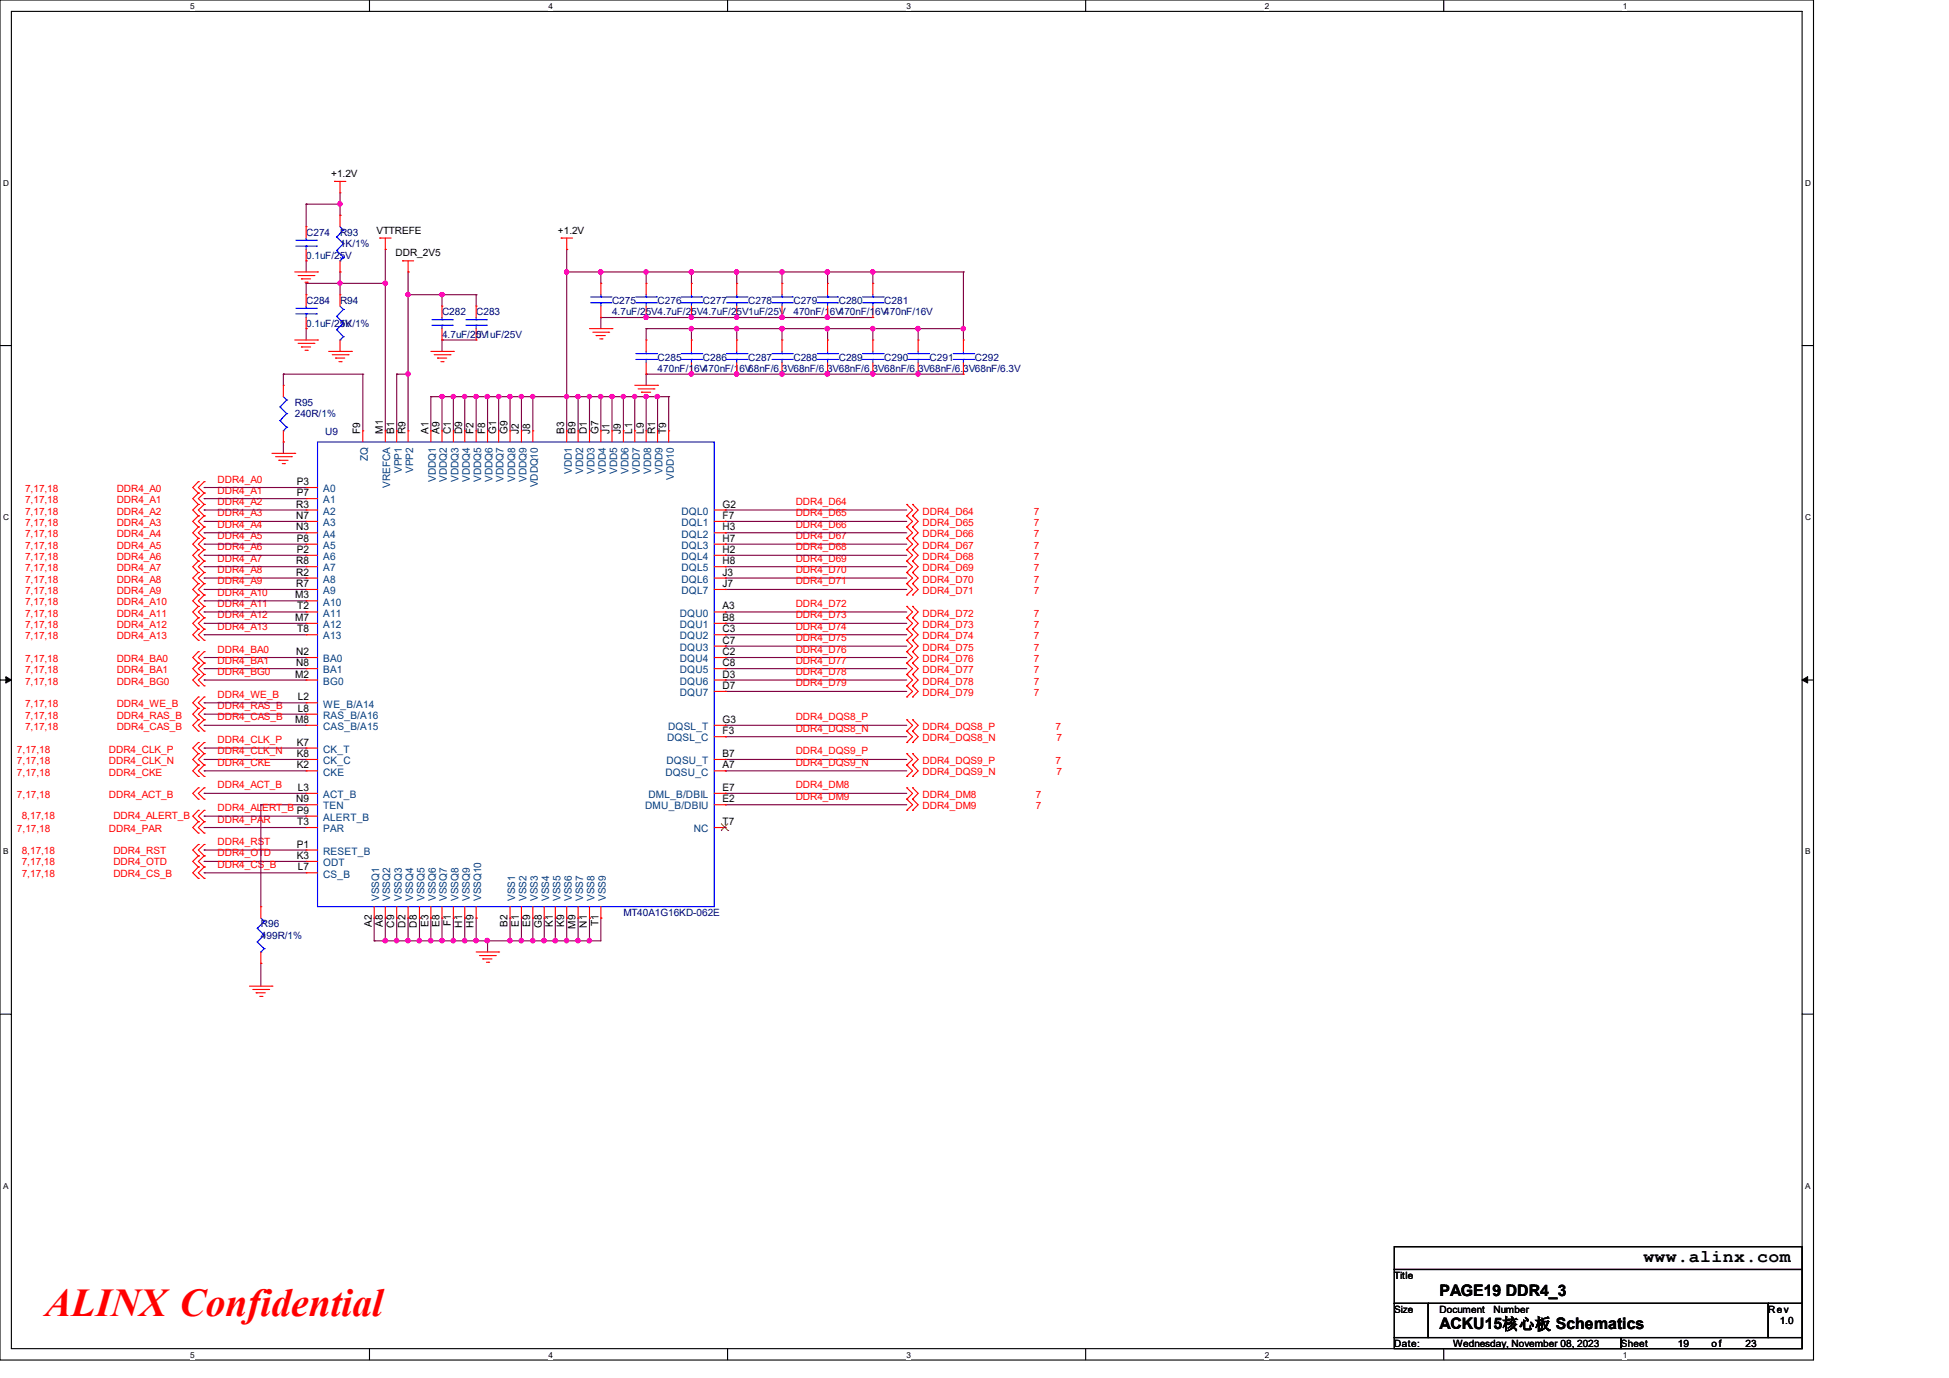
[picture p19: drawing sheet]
<svg xmlns="http://www.w3.org/2000/svg" width="297mm" height="210mm" viewBox="0 0 297 210" stroke-linecap="round" stroke-linejoin="round" font-family="sans-serif">
<defs><g id="words">
<text font-size="6" fill="#f00" x="6.9" y="200.6">ALINX Confidential</text>
<text font-size="2.8" x="250.4" y="192.3">www.alinx.com</text>
<g font-size="2.4">
<text x="219.4" y="197.4">PAGE19 DDR4_3</text>
<text x="219.4" y="202.6">ACKU15核心板 Schematics</text>
</g>
<g font-size="1.6">
<text x="54.9" y="66.1" transform="rotate(-90 54.9 66.1)">F9</text>
<text x="58.3" y="66.1" transform="rotate(-90 58.3 66.1)">M1</text>
<text x="60.1" y="66.1" transform="rotate(-90 60.1 66.1)">B1</text>
<text x="61.8" y="66.1" transform="rotate(-90 61.8 66.1)">R9</text>
<text x="65.3" y="66.1" transform="rotate(-90 65.3 66.1)">A1</text>
<text x="67" y="66.1" transform="rotate(-90 67 66.1)">A9</text>
<text x="68.7" y="66.1" transform="rotate(-90 68.7 66.1)">C1</text>
<text x="70.4" y="66.1" transform="rotate(-90 70.4 66.1)">D9</text>
<text x="72.2" y="66.1" transform="rotate(-90 72.2 66.1)">F2</text>
<text x="73.9" y="66.1" transform="rotate(-90 73.9 66.1)">F8</text>
<text x="75.6" y="66.1" transform="rotate(-90 75.6 66.1)">G1</text>
<text x="77.3" y="66.1" transform="rotate(-90 77.3 66.1)">G9</text>
<text x="79.1" y="66.1" transform="rotate(-90 79.1 66.1)">J2</text>
<text x="80.8" y="66.1" transform="rotate(-90 80.8 66.1)">J8</text>
<text x="86" y="66.1" transform="rotate(-90 86 66.1)">B3</text>
<text x="87.7" y="66.1" transform="rotate(-90 87.7 66.1)">B9</text>
<text x="89.5" y="66.1" transform="rotate(-90 89.5 66.1)">D1</text>
<text x="91.2" y="66.1" transform="rotate(-90 91.2 66.1)">G7</text>
<text x="92.9" y="66.1" transform="rotate(-90 92.9 66.1)">J1</text>
<text x="94.6" y="66.1" transform="rotate(-90 94.6 66.1)">J9</text>
<text x="96.4" y="66.1" transform="rotate(-90 96.4 66.1)">L1</text>
<text x="98.1" y="66.1" transform="rotate(-90 98.1 66.1)">L9</text>
<text x="99.8" y="66.1" transform="rotate(-90 99.8 66.1)">R1</text>
<text x="101.5" y="66.1" transform="rotate(-90 101.5 66.1)">T9</text>
<text x="45.1" y="77.3">R3</text>
<text x="45.2" y="73.9">P3</text>
<text x="45.2" y="75.6">P7</text>
<text x="110.1" y="77.3">G2</text>
<text x="45.1" y="79.1">N7</text>
<text x="45.1" y="80.8">N3</text>
<text x="45.2" y="82.6">P8</text>
<text x="110.1" y="79.1">F7</text>
<text x="110.1" y="80.8">H3</text>
<text x="110.1" y="82.6">H7</text>
<text x="45.1" y="86">R8</text>
<text x="45.1" y="87.7">R2</text>
<text x="45.1" y="89.5">R7</text>
<text x="45.2" y="84.2">P2</text>
<text x="110.1" y="84.2">H2</text>
<text x="110.1" y="86">H8</text>
<text x="110.1" y="87.7">J3</text>
<text x="110.1" y="89.5">J7</text>
<text x="45" y="91.2">M3</text>
<text x="45" y="94.6">M7</text>
<text x="45.3" y="92.9">T2</text>
<text x="110.1" y="92.9">A3</text>
<text x="110.1" y="94.6">B8</text>
<text x="45.1" y="99.8">N2</text>
<text x="45.1" y="101.5">N8</text>
<text x="45.3" y="96.4">T8</text>
<text x="110.1" y="96.4">C3</text>
<text x="110.1" y="98.1">C7</text>
<text x="110.1" y="99.8">C2</text>
<text x="110.1" y="101.5">C8</text>
<text x="45" y="103.3">M2</text>
<text x="45.4" y="106.7">L2</text>
<text x="110.1" y="103.3">D3</text>
<text x="110.1" y="105">D7</text>
<text x="45" y="110.2">M8</text>
<text x="45.2" y="113.6">K7</text>
<text x="45.4" y="108.5">L8</text>
<text x="110.1" y="110.2">G3</text>
<text x="110.1" y="111.9">F3</text>
<text x="45.2" y="115.4">K8</text>
<text x="45.2" y="117.1">K2</text>
<text x="110.1" y="115.4">B7</text>
<text x="110.1" y="117.1">A7</text>
<text x="45.1" y="122.3">N9</text>
<text x="45.3" y="125.7">T3</text>
<text x="45.4" y="120.5">L3</text>
<text x="110.1" y="120.5">E7</text>
<text x="110.1" y="122.3">E2</text>
<text x="110.1" y="125.7">T7</text>
<text x="45.2" y="129.2">P1</text>
<text x="45.2" y="130.9">K3</text>
<text x="45.4" y="132.6">L7</text>
<text x="56.6" y="141.3" transform="rotate(-90 56.6 141.3)">A2</text>
<text x="58.3" y="141.3" transform="rotate(-90 58.3 141.3)">A8</text>
<text x="60.1" y="141.3" transform="rotate(-90 60.1 141.3)">C9</text>
<text x="61.8" y="141.3" transform="rotate(-90 61.8 141.3)">D2</text>
<text x="63.5" y="141.3" transform="rotate(-90 63.5 141.3)">D8</text>
<text x="65.3" y="141.3" transform="rotate(-90 65.3 141.3)">E3</text>
<text x="67" y="141.3" transform="rotate(-90 67 141.3)">E8</text>
<text x="68.7" y="141.2" transform="rotate(-90 68.7 141.2)">F1</text>
<text x="70.4" y="141.3" transform="rotate(-90 70.4 141.3)">H1</text>
<text x="72.2" y="141.3" transform="rotate(-90 72.2 141.3)">H9</text>
<text x="77.3" y="141.3" transform="rotate(-90 77.3 141.3)">B2</text>
<text x="79.1" y="141.3" transform="rotate(-90 79.1 141.3)">E1</text>
<text x="80.8" y="141.3" transform="rotate(-90 80.8 141.3)">E9</text>
<text x="82.6" y="141.4" transform="rotate(-90 82.6 141.4)">G8</text>
<text x="84.2" y="141.3" transform="rotate(-90 84.2 141.3)">K1</text>
<text x="86" y="141.3" transform="rotate(-90 86 141.3)">K9</text>
<text x="87.7" y="141.5" transform="rotate(-90 87.7 141.5)">M9</text>
<text x="89.5" y="141.3" transform="rotate(-90 89.5 141.3)">N1</text>
<text x="91.2" y="141.2" transform="rotate(-90 91.2 141.2)">T1</text>
</g>
<g font-size="1.6" fill="#004080">
<text x="56" y="70.3" transform="rotate(-90 56 70.3)">ZQ</text>
<text x="49.2" y="75">A0</text>
<text x="49.2" y="76.7">A1</text>
<text x="59.5" y="74.4" transform="rotate(-90 59.5 74.4)">VREFCA</text>
<text x="61.2" y="72.1" transform="rotate(-90 61.2 72.1)">VPP1</text>
<text x="62.9" y="72.1" transform="rotate(-90 62.9 72.1)">VPP2</text>
<text x="66.4" y="73.4" transform="rotate(-90 66.4 73.4)">VDDQ1</text>
<text x="68.1" y="73.4" transform="rotate(-90 68.1 73.4)">VDDQ2</text>
<text x="69.9" y="73.4" transform="rotate(-90 69.9 73.4)">VDDQ3</text>
<text x="71.6" y="73.4" transform="rotate(-90 71.6 73.4)">VDDQ4</text>
<text x="73.3" y="73.4" transform="rotate(-90 73.3 73.4)">VDDQ5</text>
<text x="75.1" y="73.4" transform="rotate(-90 75.1 73.4)">VDDQ6</text>
<text x="76.8" y="73.4" transform="rotate(-90 76.8 73.4)">VDDQ7</text>
<text x="78.5" y="73.4" transform="rotate(-90 78.5 73.4)">VDDQ8</text>
<text x="80.2" y="73.4" transform="rotate(-90 80.2 73.4)">VDDQ9</text>
<text x="82" y="74.3" transform="rotate(-90 82 74.3)">VDDQ10</text>
<text x="87.1" y="72.3" transform="rotate(-90 87.1 72.3)">VDD1</text>
<text x="88.9" y="72.3" transform="rotate(-90 88.9 72.3)">VDD2</text>
<text x="90.6" y="72.3" transform="rotate(-90 90.6 72.3)">VDD3</text>
<text x="92.3" y="72.3" transform="rotate(-90 92.3 72.3)">VDD4</text>
<text x="94" y="72.3" transform="rotate(-90 94 72.3)">VDD5</text>
<text x="95.8" y="72.3" transform="rotate(-90 95.8 72.3)">VDD6</text>
<text x="97.5" y="72.3" transform="rotate(-90 97.5 72.3)">VDD7</text>
<text x="99.2" y="72.3" transform="rotate(-90 99.2 72.3)">VDD8</text>
<text x="101" y="72.3" transform="rotate(-90 101 72.3)">VDD9</text>
<text x="102.7" y="73.1" transform="rotate(-90 102.7 73.1)">VDD10</text>
<text x="49.2" y="78.4">A2</text>
<text x="49.2" y="80.2">A3</text>
<text x="49.2" y="81.9">A4</text>
<text x="49.2" y="83.7">A5</text>
<text x="103.8" y="78.4">DQL0</text>
<text x="103.8" y="80.2">DQL1</text>
<text x="103.8" y="81.9">DQL2</text>
<text x="103.8" y="83.7">DQL3</text>
<text x="49.2" y="85.3">A6</text>
<text x="49.2" y="87.1">A7</text>
<text x="49.2" y="88.8">A8</text>
<text x="103.8" y="85.3">DQL4</text>
<text x="103.8" y="87.1">DQL5</text>
<text x="103.8" y="88.8">DQL6</text>
<text x="49.2" y="90.6">A9</text>
<text x="49.2" y="92.3">A10</text>
<text x="49.2" y="94">A11</text>
<text x="49.2" y="95.7">A12</text>
<text x="103.6" y="94">DQU0</text>
<text x="103.6" y="95.7">DQU1</text>
<text x="103.8" y="90.6">DQL7</text>
<text x="49.2" y="97.5">A13</text>
<text x="49.2" y="100.9">BA0</text>
<text x="103.6" y="97.5">DQU2</text>
<text x="103.6" y="99.2">DQU3</text>
<text x="103.6" y="100.9">DQU4</text>
<text x="49.2" y="102.6">BA1</text>
<text x="49.2" y="104.4">BG0</text>
<text x="49.2" y="107.8">WE_B/A14</text>
<text x="103.6" y="102.6">DQU5</text>
<text x="103.6" y="104.4">DQU6</text>
<text x="103.6" y="106.1">DQU7</text>
<text x="49.2" y="109.6">RAS_B/A16</text>
<text x="49.2" y="111.3">CAS_B/A15</text>
<text x="101.6" y="113">DQSL_C</text>
<text x="101.8" y="111.3">DQSL_T</text>
<text x="49.2" y="114.7">CK_T</text>
<text x="49.2" y="116.5">CK_C</text>
<text x="49.2" y="118.2">CKE</text>
<text x="101.4" y="118.2">DQSU_C</text>
<text x="101.6" y="116.5">DQSU_T</text>
<text x="49.2" y="121.6">ACT_B</text>
<text x="49.2" y="123.4">TEN</text>
<text x="49.2" y="125.1">ALERT_B</text>
<text x="98.3" y="123.4">DMU_B/DBIU</text>
<text x="98.8" y="121.6">DML_B/DBIL</text>
<text x="49.2" y="126.8">PAR</text>
<text x="49.2" y="130.3">RESET_B</text>
<text x="49.2" y="132">ODT</text>
<text x="105.7" y="126.8">NC</text>
<text x="49.2" y="133.7">CS_B</text>
<text x="57.8" y="137.3" transform="rotate(-90 57.8 137.3)">VSSQ1</text>
<text x="59.5" y="137.3" transform="rotate(-90 59.5 137.3)">VSSQ2</text>
<text x="61.2" y="137.3" transform="rotate(-90 61.2 137.3)">VSSQ3</text>
<text x="62.9" y="137.3" transform="rotate(-90 62.9 137.3)">VSSQ4</text>
<text x="64.7" y="137.3" transform="rotate(-90 64.7 137.3)">VSSQ5</text>
<text x="66.4" y="137.3" transform="rotate(-90 66.4 137.3)">VSSQ6</text>
<text x="68.1" y="137.3" transform="rotate(-90 68.1 137.3)">VSSQ7</text>
<text x="69.9" y="137.3" transform="rotate(-90 69.9 137.3)">VSSQ8</text>
<text x="71.6" y="137.3" transform="rotate(-90 71.6 137.3)">VSSQ9</text>
<text x="73.3" y="137.3" transform="rotate(-90 73.3 137.3)">VSSQ10</text>
<text x="78.5" y="137.3" transform="rotate(-90 78.5 137.3)">VSS1</text>
<text x="80.2" y="137.3" transform="rotate(-90 80.2 137.3)">VSS2</text>
<text x="82" y="137.3" transform="rotate(-90 82 137.3)">VSS3</text>
<text x="83.7" y="137.3" transform="rotate(-90 83.7 137.3)">VSS4</text>
<text x="85.4" y="137.3" transform="rotate(-90 85.4 137.3)">VSS5</text>
<text x="87.1" y="137.3" transform="rotate(-90 87.1 137.3)">VSS6</text>
<text x="88.9" y="137.3" transform="rotate(-90 88.9 137.3)">VSS7</text>
<text x="90.6" y="137.3" transform="rotate(-90 90.6 137.3)">VSS8</text>
<text x="92.3" y="137.3" transform="rotate(-90 92.3 137.3)">VSS9</text>
</g>
<g font-size="1.5">
<text x="50.5" y="27">+1.2V</text>
<text x="57.4" y="35.6">VTTREFE</text>
<text x="85" y="35.6">+1.2V</text>
<text x="60.3" y="39.1">DDR_2V5</text>
<text x="212.5" y="194.9">Title</text>
<text x="212.5" y="200">Size</text>
<text x="219.4" y="200">Document</text>
<text x="227.6" y="200">Number</text>
<text x="269.4" y="200">Rev</text>
<text x="271.2" y="201.8">1.0</text>
<text x="212.5" y="205.2">Date:</text>
<text x="221.5" y="205.2">Wednesday, November 08, 2023</text>
<text x="247" y="205.2">Sheet</text>
<text x="255.7" y="205.2">19</text>
<text x="260.8" y="205.2">of</text>
<text x="266" y="205.2">23</text>
</g>
<g font-size="1.5" fill="#000080">
<text x="46.7" y="35.9">C274</text>
<text x="51.8" y="35.9">R93</text>
<text x="46.7" y="39.4">0.1uF/25V</text>
<text x="51.8" y="37.7">1K/1%</text>
<text x="46.7" y="46.3">C284</text>
<text x="51.8" y="46.3">R94</text>
<text x="93.3" y="46.3">C275</text>
<text x="100.2" y="46.3">C276</text>
<text x="107.1" y="46.3">C277</text>
<text x="114" y="46.3">C278</text>
<text x="120.9" y="46.3">C279</text>
<text x="127.8" y="46.3">C280</text>
<text x="134.8" y="46.3">C281</text>
<text x="46.7" y="49.8">0.1uF/25V</text>
<text x="51.8" y="49.8">1K/1%</text>
<text x="67.4" y="48">C282</text>
<text x="67.4" y="51.5">4.7uF/25V</text>
<text x="72.6" y="48">C283</text>
<text x="72.6" y="51.5">0.1uF/25V</text>
<text x="93.3" y="48">4.7uF/25V4.7uF/25V4.7uF/25V1uF/25V</text>
<text x="120.9" y="48">470nF/16V470nF/16V470nF/16V</text>
<text x="100.2" y="54.9">C285</text>
<text x="100.2" y="56.7">470nF/16V470nF/16V68nF/6.3V68nF/6.3V68nF/6.3V68nF/6.3V68nF/6.3V68nF/6.3V</text>
<text x="107.1" y="54.9">C286</text>
<text x="114" y="54.9">C287</text>
<text x="120.9" y="54.9">C288</text>
<text x="127.8" y="54.9">C289</text>
<text x="134.8" y="54.9">C290</text>
<text x="141.7" y="54.9">C291</text>
<text x="148.6" y="54.9">C292</text>
<text x="44.9" y="61.8">R95</text>
<text x="44.9" y="63.6">240R/1%</text>
<text x="49.6" y="66.3">U9</text>
<text x="39.8" y="141.3">R96</text>
<text x="39.8" y="143">499R/1%</text>
<text x="95" y="139.6">MT40A1G16KD-062E</text>
</g>
<g font-size="1.5" fill="#f00">
<text x="3.8" y="76.7">7,17,18</text>
<text x="3.8" y="75">7,17,18</text>
<text x="17.8" y="76.7">DDR4_A1</text>
<text x="17.8" y="75">DDR4_A0</text>
<text x="33.1" y="77">DDR4_A2</text>
<text x="33.1" y="75.2">DDR4_A1</text>
<text x="33.1" y="73.5">DDR4_A0</text>
<text x="121.3" y="77">DDR4_D64</text>
<text x="3.8" y="80.2">7,17,18</text>
<text x="3.8" y="78.4">7,17,18</text>
<text x="3.8" y="83.6">7,17,18</text>
<text x="3.8" y="81.9">7,17,18</text>
<text x="17.8" y="80.2">DDR4_A3</text>
<text x="17.8" y="78.4">DDR4_A2</text>
<text x="17.8" y="83.6">DDR4_A5</text>
<text x="17.8" y="81.9">DDR4_A4</text>
<text x="33.1" y="78.7">DDR4_A3</text>
<text x="33.1" y="83.9">DDR4_A6</text>
<text x="33.1" y="82.2">DDR4_A5</text>
<text x="33.1" y="80.4">DDR4_A4</text>
<text x="121.3" y="82.2">DDR4_D67</text>
<text x="121.3" y="80.4">DDR4_D66</text>
<text x="121.3" y="83.9">DDR4_D68</text>
<text x="121.3" y="78.7">DDR4_D65</text>
<text x="140.6" y="83.6">DDR4_D67</text>
<text x="140.6" y="80.2">DDR4_D65</text>
<text x="140.6" y="81.9">DDR4_D66</text>
<text x="140.6" y="78.4">DDR4_D64</text>
<text x="157.5" y="83.6">7</text>
<text x="157.5" y="80.2">7</text>
<text x="157.5" y="81.9">7</text>
<text x="157.5" y="78.4">7</text>
<text x="3.8" y="88.8">7,17,18</text>
<text x="3.8" y="87.1">7,17,18</text>
<text x="3.8" y="85.3">7,17,18</text>
<text x="17.8" y="88.8">DDR4_A8</text>
<text x="17.8" y="87.1">DDR4_A7</text>
<text x="17.8" y="85.3">DDR4_A6</text>
<text x="33.1" y="87.3">DDR4_A8</text>
<text x="33.1" y="85.6">DDR4_A7</text>
<text x="33.1" y="89.1">DDR4_A9</text>
<text x="121.3" y="85.6">DDR4_D69</text>
<text x="121.3" y="87.3">DDR4_D70</text>
<text x="121.3" y="89.1">DDR4_D71</text>
<text x="140.6" y="87.1">DDR4_D69</text>
<text x="140.6" y="88.8">DDR4_D70</text>
<text x="140.6" y="85.3">DDR4_D68</text>
<text x="157.5" y="87.1">7</text>
<text x="157.5" y="88.8">7</text>
<text x="157.5" y="85.3">7</text>
<text x="3.8" y="95.7">7,17,18</text>
<text x="3.8" y="94">7,17,18</text>
<text x="3.8" y="92.2">7,17,18</text>
<text x="3.8" y="90.5">7,17,18</text>
<text x="17.8" y="95.7">DDR4_A12</text>
<text x="17.8" y="94">DDR4_A11</text>
<text x="17.8" y="92.2">DDR4_A10</text>
<text x="17.8" y="90.5">DDR4_A9</text>
<text x="33.1" y="96">DDR4_A13</text>
<text x="33.1" y="94.2">DDR4_A12</text>
<text x="33.1" y="92.5">DDR4_A11</text>
<text x="33.1" y="90.8">DDR4_A10</text>
<text x="121.3" y="92.5">DDR4_D72</text>
<text x="121.3" y="94.2">DDR4_D73</text>
<text x="121.3" y="96">DDR4_D74</text>
<text x="140.6" y="90.5">DDR4_D71</text>
<text x="140.6" y="94">DDR4_D72</text>
<text x="140.6" y="95.7">DDR4_D73</text>
<text x="157.5" y="90.5">7</text>
<text x="157.5" y="94">7</text>
<text x="157.5" y="95.7">7</text>
<text x="3.8" y="97.5">7,17,18</text>
<text x="3.8" y="100.9">7,17,18</text>
<text x="17.8" y="97.5">DDR4_A13</text>
<text x="17.8" y="100.9">DDR4_BA0</text>
<text x="33.1" y="99.4">DDR4_BA0</text>
<text x="33.1" y="101.1">DDR4_BA1</text>
<text x="121.3" y="97.7">DDR4_D75</text>
<text x="121.3" y="99.4">DDR4_D76</text>
<text x="121.3" y="101.1">DDR4_D77</text>
<text x="140.6" y="97.5">DDR4_D74</text>
<text x="140.6" y="99.1">DDR4_D75</text>
<text x="140.6" y="100.9">DDR4_D76</text>
<text x="157.5" y="97.5">7</text>
<text x="157.5" y="99.1">7</text>
<text x="157.5" y="100.9">7</text>
<text x="3.8" y="102.6">7,17,18</text>
<text x="3.8" y="104.4">7,17,18</text>
<text x="3.8" y="107.8">7,17,18</text>
<text x="17.8" y="102.6">DDR4_BA1</text>
<text x="17.8" y="104.4">DDR4_BG0</text>
<text x="17.8" y="107.8">DDR4_WE_B</text>
<text x="33.1" y="102.9">DDR4_BG0</text>
<text x="33.1" y="106.3">DDR4_WE_B</text>
<text x="121.3" y="102.9">DDR4_D78</text>
<text x="121.3" y="104.6">DDR4_D79</text>
<text x="140.6" y="102.6">DDR4_D77</text>
<text x="140.6" y="104.4">DDR4_D78</text>
<text x="140.6" y="106.1">DDR4_D79</text>
<text x="157.5" y="102.6">7</text>
<text x="157.5" y="104.4">7</text>
<text x="157.5" y="106.1">7</text>
<text x="3.8" y="109.5">7,17,18</text>
<text x="3.8" y="111.3">7,17,18</text>
<text x="17.8" y="109.5">DDR4_RAS_B</text>
<text x="17.8" y="111.3">DDR4_CAS_B</text>
<text x="33.1" y="108.1">DDR4_RAS_B</text>
<text x="33.1" y="109.8">DDR4_CAS_B</text>
<text x="33.1" y="113.2">DDR4_CLK_P</text>
<text x="121.3" y="109.8">DDR4_DQS8_P</text>
<text x="121.3" y="111.5">DDR4_DQS8_N</text>
<text x="140.6" y="111.3">DDR4_DQS8_P</text>
<text x="140.6" y="113">DDR4_DQS8_N</text>
<text x="160.8" y="111.3">7</text>
<text x="161" y="113">7</text>
<text x="2.6" y="114.7">7,17,18</text>
<text x="2.6" y="116.4">7,17,18</text>
<text x="2.6" y="118.3">7,17,18</text>
<text x="16.6" y="114.7">DDR4_CLK_P</text>
<text x="16.6" y="116.4">DDR4_CLK_N</text>
<text x="16.6" y="118.3">DDR4_CKE</text>
<text x="33.1" y="115">DDR4_CLK_N</text>
<text x="33.1" y="116.7">DDR4_CKE</text>
<text x="121.3" y="115">DDR4_DQS9_P</text>
<text x="121.3" y="116.7">DDR4_DQS9_N</text>
<text x="140.6" y="118.2">DDR4_DQS9_N</text>
<text x="140.6" y="116.4">DDR4_DQS9_P</text>
<text x="160.8" y="116.4">7</text>
<text x="161" y="118.2">7</text>
<text x="2.6" y="121.6">7,17,18</text>
<text x="3.3" y="124.9">8,17,18</text>
<text x="16.6" y="121.6">DDR4_ACT_B</text>
<text x="17.3" y="124.9">DDR4_ALERT_B</text>
<text x="33.1" y="120.1">DDR4_ACT_B</text>
<text x="33.1" y="125.3">DDR4_PAR</text>
<text x="33.1" y="123.6">DDR4_ALERT_B P9</text>
<text x="121.3" y="120.1">DDR4_DM8</text>
<text x="121.3" y="121.9">DDR4_DM9</text>
<text x="140.6" y="121.6">DDR4_DM8</text>
<text x="140.6" y="123.4">DDR4_DM9</text>
<text x="157.9" y="121.6">7</text>
<text x="157.9" y="123.4">7</text>
<text x="2.6" y="126.8">7,17,18</text>
<text x="3.3" y="130.1">8,17,18</text>
<text x="3.3" y="131.8">7,17,18</text>
<text x="16.6" y="126.8">DDR4_PAR</text>
<text x="17.3" y="130.1">DDR4_RST</text>
<text x="17.3" y="131.8">DDR4_OTD</text>
<text x="33.1" y="128.8">DDR4_RST</text>
<text x="33.1" y="130.5">DDR4_OTD</text>
<text x="3.3" y="133.7">7,17,18</text>
<text x="17.3" y="133.7">DDR4_CS_B</text>
<text x="33.1" y="132.3">DDR4_CS_B</text>
</g>
<g font-size="1.3">
<text x="29" y="1.3">5</text>
<text x="83.6" y="1.3">4</text>
<text x="138.1" y="1.3">3</text>
<text x="192.7" y="1.3">2</text>
<text x="247.3" y="1.3">1</text>
<text x=".5" y="28.3">D</text>
<text x="275.1" y="28.3">D</text>
<text x=".5" y="79.2">C</text>
<text x="275.1" y="79.2">C</text>
<text x=".5" y="130.2">B</text>
<text x="275.1" y="130.2">B</text>
<text x=".5" y="181.1">A</text>
<text x="275.1" y="181.1">A</text>
<text x="29" y="206.9">5</text>
<text x="83.6" y="206.9">4</text>
<text x="138.1" y="206.9">3</text>
<text x="192.7" y="206.9">2</text>
<text x="247.3" y="206.9">1</text>
</g>
</g></defs>
<path d="M0 0h276.4v207.3h-276.4zM1.7 1.7h272.9v203.8h-272.9z" fill="none" stroke="#000" stroke-width=".17"/>
<g fill="#fff">
<path d="M29 .2h.7v1.4h-.7z"/>
<path d="M29 205.7h.7v1.4h-.7z"/>
</g>
<path d="M56.3 0v1.7M56.3 205.5v1.8" fill="none" stroke="#000" stroke-width=".17"/>
<g fill="#fff">
<path d="M83.6 .2h.6v1.4h-.6z"/>
<path d="M83.6 205.7h.6v1.4h-.6z"/>
</g>
<path d="M110.9 0v1.7M110.9 205.5v1.8" fill="none" stroke="#000" stroke-width=".17"/>
<g fill="#fff">
<path d="M138.1 .2h.7v1.4h-.7z"/>
<path d="M138.1 205.7h.7v1.4h-.7z"/>
</g>
<path d="M165.4 0v1.7M165.4 205.5v1.8" fill="none" stroke="#000" stroke-width=".17"/>
<g fill="#fff">
<path d="M192.7 .2h.7v1.4h-.7z"/>
<path d="M192.7 205.7h.7v1.4h-.7z"/>
</g>
<path d="M220 0v1.7M220 205.5v1.8" fill="none" stroke="#000" stroke-width=".17"/>
<g fill="#fff">
<path d="M247.3 .2h.6v1.4h-.6z"/>
<path d="M247.3 205.7h.6v1.4h-.6z"/>
<path d="M.5 27.2h.9v1.4h-.9z"/>
<path d="M275.1 27.2h.9v1.4h-.9z"/>
<path d="M.5 78.1h.9v1.4h-.9z"/>
<path d="M275.1 78.1h.9v1.4h-.9z"/>
</g>
<path d="M0 52.7h1.7M274.6 52.7h1.8" fill="none" stroke="#000" stroke-width=".17"/>
<g fill="#fff">
<path d="M.5 129.1h.8v1.4h-.8z"/>
<path d="M275.1 129.1h.8v1.4h-.8z"/>
</g>
<path d="M0 103.6h1.7M274.6 103.6h1.8" fill="none" stroke="#000" stroke-width=".17"/>
<path d="M.9 103.1l.8 .5-.8 .5zM274.6 103.6l.9-.5v1z" fill="#000" stroke="#000" stroke-width=".15"/>
<g fill="#fff">
<path d="M.5 180h.8v1.4h-.8z"/>
<path d="M275.1 180h.8v1.4h-.8z"/>
</g>
<path d="M0 154.6h1.7M274.6 154.6h1.8M212.5 190h62.1v3.5h-62.1zM212.5 193.5h62.1v5.1h-62.1zM212.5 198.6h5.1v5.2h-5.1zM217.6 198.6h51.9v5.2h-51.9zM269.5 198.6h5.1v5.2h-5.1zM212.5 203.8h34.5v1.7h-34.5zM247 203.8h27.6v1.7h-27.6z" fill="none" stroke="#000" stroke-width=".17"/>
<g fill="none" stroke="#800040" stroke-width=".17">
<path d="M46.7 39.8h.1M46.7 31.1h.1M46.7 31.1v3.4M46.7 39.8v1.6M46.7 31.1h5.1M51.8 32.8h.1M51.8 31.1h.1M51.8 29.4v3.4M58.7 38h.1M58.7 38v27.7M86.4 38h.1M86.4 38v27.7"/>
<path d="M43.2 57h.1M43.2 57v1.7M43.2 57h12.1M46.7 50.1h.1M46.7 43.2h.1M46.7 43.2v1.7M46.7 50.1v1.7M46.7 43.2h12M51.8 41.4h.1M51.8 43.2h.1M51.8 41.4v3.5M55.3 57h.1"/>
<path d="M55.3 57v8.7M58.7 43.2h.1M60.5 57h.1M60.5 57v8.7M60.5 57h1.7M62.2 41.4h.1M62.2 44.9h.1M62.2 57h.1M62.2 44.9h10.4M62.2 41.4v24.3M67.4 44.9h.1M67.4 51.8h.1"/>
<path d="M67.4 44.9v1.8M67.4 51.8v1.8M67.4 51.8h5.2M72.6 44.9h.1M72.6 44.9v1.8M86.4 41.4h.1M86.4 41.4h60.4M91.6 48.4h.1M91.6 41.4h.1M91.6 41.4v1.8M91.6 48.4v1.7M91.6 48.4h41.4"/>
<path d="M98.5 48.4h.1M98.5 41.4h.1M98.5 50.1h.1M98.5 57h.1M98.5 41.4v1.8M98.5 50.1v1.7M98.5 57v1.7M98.5 57h48.3M98.5 50.1h48.3M105.4 48.4h.1M105.4 41.4h.1M105.4 50.1h.1"/>
<path d="M105.4 57h.1M105.4 41.4v1.8M105.4 50.1v1.7M112.3 48.4h.1M112.3 41.4h.1M112.3 50.1h.1M112.3 57h.1M112.3 41.4v1.8M112.3 50.1v1.7M119.2 41.4h.1M119.2 48.4h.1M119.2 50.1h.1"/>
<path d="M119.2 57h.1M119.2 41.4v1.8M119.2 50.1v1.7M126.1 41.4h.1M126.1 48.4h.1M126.1 50.1h.1M126.1 57h.1M126.1 41.4v1.8M126.1 50.1v1.7M133 41.4h.1M133 50.1h.1M133 57h.1"/>
<path d="M133 41.4v1.8M133 50.1v1.7M139.9 50.1h.1M139.9 57h.1M139.9 50.1v1.7M146.8 41.4h.1M146.8 50.1h.1M146.8 41.4v10.4M31.1 79.5h.1M31.1 77.7h.1M31.1 76h.1M31.1 74.3h.1"/>
<path d="M31.1 79.5h15.6M31.1 77.7h15.6M31.1 76h15.6M31.1 74.3h15.6M43.2 67.4h.1M43.2 67.4v1.7M65.7 60.5h.1M65.7 60.5v5.2M65.7 60.5h36.2M67.4 60.5h.1M67.4 60.5v5.2M69.1 60.5h.1"/>
<path d="M69.1 60.5v5.2M70.8 60.5h.1M70.8 60.5v5.2M72.6 60.5h.1M72.6 60.5v5.2M74.3 60.5h.1M74.3 60.5v5.2M76 60.5h.1M76 60.5v5.2M77.7 60.5h.1M77.7 60.5v5.2M79.5 60.5h.1"/>
<path d="M79.5 60.5v5.2M81.2 60.5h.1M81.2 60.5v5.2M86.4 60.5h.1M88.1 60.5h.1M88.1 60.5v5.2M89.8 60.5h.1M89.8 60.5v5.2M91.6 60.5h.1M91.6 60.5v5.2M93.3 60.5h.1M93.3 60.5v5.2"/>
<path d="M95 60.5h.1M95 60.5v5.2M96.7 60.5h.1M96.7 60.5v5.2M98.5 60.5h.1M98.5 60.5v5.2M100.2 60.5h.1M100.2 60.5v5.2M101.9 60.5h.1M101.9 60.5v5.2M110.5 77.7h.1M110.5 79.5h.1"/>
<path d="M110.5 79.5h27.7M110.5 77.7h27.7M31.1 88.1h.1M31.1 86.4h.1M31.1 84.6h.1M31.1 82.9h.1M31.1 81.2h.1M31.1 96.7h.1M31.1 95h.1M31.1 93.3h.1M31.1 91.6h.1M31.1 89.8h.1"/>
<path d="M31.1 88.1h15.6M31.1 86.4h15.6M31.1 84.6h15.6M31.1 82.9h15.6M31.1 81.2h15.6M31.1 96.7h15.6M31.1 95h15.6M31.1 93.3h15.6M31.1 91.6h15.6M31.1 89.8h15.6M110.5 82.9h.1M110.5 86.4h.1"/>
<path d="M110.5 88.1h.1M110.5 81.2h.1M110.5 89.8h.1M110.5 84.6h.1M110.5 93.3h.1M110.5 95h.1M110.5 96.7h.1M110.5 98.5h.1M110.5 88.1h27.7M110.5 86.4h27.7M110.5 84.6h27.7M110.5 82.9h27.7"/>
<path d="M110.5 81.2h27.7M110.5 96.7h27.7M110.5 95h27.7M110.5 93.3h27.7M110.5 89.8h27.7M110.5 98.5h27.7M31.1 100.2h.1M31.1 101.9h.1M31.1 103.6h.1M31.1 108.8h.1M31.1 107.1h.1M31.1 110.5h.1"/>
<path d="M31.1 114h.1M31.1 115.7h.1M31.1 117.5h.1M31.1 100.2h15.6M31.1 101.9h15.6M31.1 103.6h15.6M31.1 108.8h15.6M31.1 107.1h15.6M31.1 110.5h15.6M31.1 114h15.6M31.1 115.7h15.6M31.1 117.5h15.6"/>
<path d="M110.5 110.5h.1M110.5 112.3h.1M110.5 100.2h.1M110.5 101.9h.1M110.5 103.6h.1M110.5 105.4h.1M110.5 115.7h.1M110.5 117.5h.1M110.5 100.2h27.7M110.5 101.9h27.7M110.5 103.6h27.7M110.5 110.5h27.7"/>
<path d="M110.5 115.7h27.7M110.5 117.5h27.7M110.5 112.3h27.7M110.5 105.4h27.7M31.1 129.5h.1M31.1 120.9h.1M31.1 131.3h.1M31.1 133h.1M31.1 126.1h.1M31.1 124.4h.1M31.1 129.5h15.6M31.1 120.9h15.6"/>
<path d="M31.1 131.3h15.6M31.1 133h15.6M31.1 126.1h15.6M31.1 124.4h15.6M39.8 122.6h.1M39.8 122.6v15.6M39.8 122.6h6.9M57 139.9h.1M57 139.9v3.5M58.7 139.9h.1M58.7 139.9v3.5M60.5 139.9h.1"/>
<path d="M60.5 139.9v3.5M62.2 139.9h.1M62.2 139.9v3.5M63.9 139.9h.1M63.9 139.9v3.5M65.7 139.9h.1M65.7 139.9v3.5M67.4 139.9h.1M67.4 139.9v3.5M69.1 139.9h.1M69.1 139.9v3.5M70.8 139.9h.1"/>
<path d="M70.8 139.9v3.5M72.6 139.9h.1M72.6 139.9v3.5M77.7 139.9h.1M77.7 139.9v3.5M79.5 139.9h.1M79.5 139.9v3.5M81.2 139.9h.1M81.2 139.9v3.5M82.9 139.9h.1M82.9 139.9v3.5M84.6 139.9h.1"/>
<path d="M84.6 139.9v3.5M86.4 139.9h.1M86.4 139.9v3.5M88.1 139.9h.1M88.1 139.9v3.5M89.8 139.9h.1M89.8 139.9v3.5M91.6 139.9h.1M91.6 139.9v3.5h-34.6M110.5 120.9h.1M110.5 122.6h.1M110.5 120.9h27.7"/>
<path d="M110.5 122.6h27.7M39.8 146.8h.1M39.8 146.8v3.5M57 143.4h.1M58.7 143.4h.1M60.5 143.4h.1M62.2 143.4h.1M63.9 143.4h.1M65.7 143.4h.1M67.4 143.4h.1M69.1 143.4h.1M70.8 143.4h.1"/>
<path d="M72.6 143.4h.1M74.3 143.4h.1M74.3 143.4v1.7M77.7 143.4h.1M79.5 143.4h.1M81.2 143.4h.1M82.9 143.4h.1M84.6 143.4h.1M86.4 143.4h.1M88.1 143.4h.1M89.8 143.4h.1"/>
</g>
<g fill="#f0f" stroke="#f0f" stroke-width=".17">
<circle cx="51.8" cy="43.2" r=".32"/>
<circle cx="58.7" cy="43.2" r=".33"/>
<circle cx="67.4" cy="44.9" r=".33"/>
<circle cx="67.4" cy="60.4" r=".33"/>
<circle cx="70.8" cy="60.4" r=".32"/>
<circle cx="69.1" cy="60.4" r=".32"/>
<circle cx="72.5" cy="60.4" r=".32"/>
<circle cx="74.3" cy="60.4" r=".33"/>
<circle cx="77.7" cy="60.4" r=".32"/>
<circle cx="76" cy="60.4" r=".33"/>
<circle cx="79.4" cy="60.4" r=".32"/>
<circle cx="81.2" cy="60.4" r=".32"/>
<circle cx="89.8" cy="60.4" r=".32"/>
<circle cx="88.1" cy="60.4" r=".32"/>
<circle cx="91.5" cy="60.4" r=".33"/>
<circle cx="93.3" cy="60.4" r=".33"/>
<circle cx="95" cy="60.4" r=".32"/>
<circle cx="96.7" cy="60.4" r=".32"/>
<circle cx="100.2" cy="60.4" r=".33"/>
<circle cx="98.4" cy="60.4" r=".32"/>
<circle cx="105.3" cy="48.3" r=".33"/>
<circle cx="98.4" cy="48.3" r=".33"/>
<circle cx="112.2" cy="48.3" r=".33"/>
<circle cx="105.3" cy="41.4" r=".33"/>
<circle cx="98.4" cy="41.4" r=".33"/>
<circle cx="86.3" cy="60.4" r=".32"/>
<circle cx="86.3" cy="41.4" r=".33"/>
<circle cx="91.5" cy="41.4" r=".34"/>
<circle cx="112.2" cy="41.4" r=".33"/>
<circle cx="119.2" cy="41.4" r=".34"/>
<circle cx="126.1" cy="41.4" r=".34"/>
<circle cx="126.1" cy="48.3" r=".34"/>
<circle cx="119.2" cy="48.3" r=".34"/>
<circle cx="67.4" cy="143.3" r=".34"/>
<circle cx="65.6" cy="143.3" r=".34"/>
<circle cx="70.8" cy="143.3" r=".33"/>
<circle cx="69.1" cy="143.3" r=".33"/>
<circle cx="72.5" cy="143.3" r=".33"/>
<circle cx="77.7" cy="143.3" r=".33"/>
<circle cx="74.3" cy="143.3" r=".34"/>
<circle cx="88.1" cy="143.3" r=".33"/>
<circle cx="89.8" cy="143.3" r=".33"/>
<circle cx="82.9" cy="143.3" r=".34"/>
<circle cx="81.2" cy="143.3" r=".33"/>
<circle cx="79.4" cy="143.3" r=".33"/>
<circle cx="86.3" cy="143.3" r=".33"/>
<circle cx="84.6" cy="143.3" r=".34"/>
<circle cx="60.4" cy="143.3" r=".33"/>
<circle cx="58.7" cy="143.3" r=".34"/>
<circle cx="63.9" cy="143.3" r=".33"/>
<circle cx="62.2" cy="143.3" r=".33"/>
<circle cx="62.2" cy="57" r=".33"/>
<circle cx="62.2" cy="44.9" r=".32"/>
<circle cx="105.3" cy="50.1" r=".33"/>
<circle cx="105.3" cy="57" r=".33"/>
<circle cx="112.2" cy="50.1" r=".33"/>
<circle cx="119.2" cy="50.1" r=".34"/>
<circle cx="126.1" cy="50.1" r=".34"/>
<circle cx="112.2" cy="57" r=".33"/>
<circle cx="126.1" cy="57" r=".34"/>
<circle cx="119.2" cy="57" r=".34"/>
<circle cx="133" cy="41.4" r=".33"/>
<circle cx="133" cy="50.1" r=".33"/>
<circle cx="139.9" cy="50.1" r=".33"/>
<circle cx="139.9" cy="57" r=".33"/>
<circle cx="133" cy="57" r=".33"/>
<circle cx="146.8" cy="50.1" r=".33"/>
<circle cx="51.8" cy="31.1" r=".33"/>
</g>
<g fill="none" stroke="#f00" stroke-width=".17">
<path d="M46.7 34.5h.1M46.7 39.8h.1M46.7 34.5v1.8M46.7 38v1.8M51 27.6h.1M51 27.6h1.7M51.8 29.4h.1M51.8 32.8h.1M51.8 27.6v1.8M51.8 32.8v1.7M51.8 39.8v1.6M57.9 36.3h.1"/>
<path d="M57.9 36.3h1.7M58.7 38h.1M58.7 36.3v1.7M61.3 39.8h.1M61.3 39.8h1.7M62.2 39.8v1.6M85.5 36.3h.1M85.5 36.3h1.7M86.4 38h.1M86.4 36.3v1.7M43.2 58.7h.1M43.2 58.7v1.8"/>
<path d="M44.9 41.4h3.5M44.9 51.8h3.5M45.4 42h2.4M45.4 52.3h2.4M45.9 42.5h.1M45.9 52.9h.1M45.9 42.5h1.4M45.9 52.9h1.4M46.5 43h.3M46.5 53.4h.3M46.7 44.9h.1M46.7 50.1h.1"/>
<path d="M46.7 44.9v1.8M46.7 48.4v1.7M46.8 43h.1M46.8 53.4h.1M47.8 42h.1M47.8 52.3h.1M48.4 41.4h.1M48.4 51.8h.1M50.1 53.6h3.5M50.6 54.1h2.4M51.1 54.6h.1M51.1 54.6h1.4"/>
<path d="M51.6 55.1h.4M51.8 41.4h.1M51.8 44.9h.1M51.8 53.6h.1M51.8 44.9v1.8M51.8 51.8v1.8M52 55.1h.1M53 54.1h.1M53.6 53.6h.1M62.2 41.4h.1M65.7 53.6h3.4M66.2 54.1h2.4"/>
<path d="M66.7 54.6h.1M66.7 54.6h1.4M67.2 55.1h.3M67.4 46.7h.1M67.4 51.8h.1M67.4 46.7v1.7M67.4 50.1v1.7M67.5 55.1h.1M68.6 54.1h.1M69.1 53.6h.1M72.6 46.7h.1M72.6 51.8h.1"/>
<path d="M72.6 46.7v1.7M72.6 50.1v1.7M89.8 50.1h3.5M90.3 50.6h2.5M90.8 51.1h.1M90.8 51.1h1.4M91.4 51.6h.3M91.6 43.2h.1M91.6 48.4h.1M91.6 43.2v1.7M91.6 46.7v1.7M91.7 51.6h.1"/>
<path d="M92.8 50.6h.1M93.3 50.1h.1M96.7 58.7h3.5M97.2 59.3h2.5M97.7 59.8h.1M97.7 59.8h1.4M98.5 43.2h.1M98.5 48.4h.1M98.5 51.8h.1M98.5 57h.1M98.5 43.2v1.7M98.5 46.7v1.7"/>
<path d="M98.5 51.8v1.8M98.5 55.3v1.7M99.7 59.3h.1M100.2 58.7h.1M105.4 51.8h.1M105.4 57h.1M105.4 43.2h.1M105.4 48.4h.1M105.4 43.2v1.7M105.4 46.7v1.7M105.4 51.8v1.8M105.4 55.3v1.7"/>
<path d="M112.3 43.2h.1M112.3 48.4h.1M112.3 51.8h.1M112.3 57h.1M112.3 43.2v1.7M112.3 46.7v1.7M112.3 51.8v1.8M112.3 55.3v1.7M119.2 43.2h.1M119.2 48.4h.1M119.2 51.8h.1M119.2 57h.1"/>
<path d="M119.2 43.2v1.7M119.2 46.7v1.7M119.2 51.8v1.8M119.2 55.3v1.7M126.1 51.8h.1M126.1 57h.1M126.1 43.2h.1M126.1 48.4h.1M126.1 43.2v1.7M126.1 46.7v1.7M126.1 51.8v1.8M126.1 55.3v1.7"/>
<path d="M133 43.2h.1M133 48.4h.1M133 51.8h.1M133 57h.1M133 43.2v1.7M133 46.7v1.7M133 51.8v1.8M133 55.3v1.7M139.9 51.8h.1M139.9 57h.1M139.9 51.8v1.8M139.9 55.3v1.7"/>
<path d="M146.8 51.8h.1M146.8 57h.1M146.8 51.8v1.8M146.8 55.3v1.7M30.2 78.6h.1M30.2 76.9h.1M30.2 75.1h.1M30.2 73.4h.1M30.2 78.6l-.8 .9 .8 .8M30.2 76.9l-.8 .8 .8 .9M30.2 75.1l-.8 .9 .8 .9M30.2 73.4l-.8 .9 .8 .8"/>
<path d="M31.1 78.6h.1M31.1 76.9h.1M31.1 75.1h.1M31.1 73.4h.1M31.1 78.6l-.9 .9 .9 .8M31.1 76.9l-.9 .8 .9 .9M31.1 75.1l-.9 .9 .9 .9M31.1 73.4l-.9 .9 .9 .8M41.4 69.1h3.5M42 69.6h2.4M42.5 70.1h.1M42.5 70.1h1.4"/>
<path d="M43 70.7h.3M43.2 67.4h.1M43.2 65.7v1.7M43.3 70.7h.1M44.4 69.6h.1M44.9 69.1h.1M46.7 74.3h.1M46.7 76h.1M46.7 77.7h.1M46.7 79.5h.1M46.7 74.3h1.7M46.7 76h1.7"/>
<path d="M46.7 77.7h1.7M46.7 79.5h1.7M55.3 65.7h.1M55.3 65.7v1.7M58.7 65.7h.1M58.7 65.7v1.7M60.5 65.7h.1M60.5 65.7v1.7M62.2 65.7h.1M62.2 65.7v1.7M65.7 65.7h.1M65.7 65.7v1.7"/>
<path d="M67.4 65.7h.1M67.4 65.7v1.7M69.1 65.7h.1M69.1 65.7v1.7M70.8 65.7h.1M70.8 65.7v1.7M72.6 65.7h.1M72.6 65.7v1.7M74.3 65.7h.1M74.3 65.7v1.7M76 65.7h.1M76 65.7v1.7"/>
<path d="M77.7 65.7h.1M77.7 65.7v1.7M79.5 65.7h.1M79.5 65.7v1.7M81.2 65.7h.1M81.2 65.7v1.7M86.4 65.7h.1M86.4 65.7v1.7M88.1 65.7h.1M88.1 65.7v1.7M89.8 65.7h.1M89.8 65.7v1.7"/>
<path d="M91.6 65.7h.1M91.6 65.7v1.7M93.3 65.7h.1M93.3 65.7v1.7M95 65.7h.1M95 65.7v1.7M96.7 65.7h.1M96.7 65.7v1.7M98.3 60.3h.3M98.5 65.7h.1M98.5 65.7v1.7M98.6 60.3h.1"/>
<path d="M100.2 65.7h.1M100.2 65.7v1.7M101.9 65.7h.1M101.9 65.7v1.7M108.8 77.7h1.7M108.8 79.5h1.7M110.5 77.7h.1M110.5 79.5h.1M138.2 78.6h.1M138.2 76.9h.1M138.2 78.6l.9 .9-.9 .8M138.2 76.9l.9 .8-.9 .9"/>
<path d="M139.1 78.6h.1M139.1 76.9h.1M139.1 78.6l.8 .9-.8 .8M139.1 76.9l.8 .8-.8 .9M30.2 80.3h.1M30.2 87.2h.1M30.2 88.9h.1M30.2 85.5h.1M30.2 83.8h.1M30.2 82h.1M30.2 95.9h.1M30.2 97.6h.1"/>
<path d="M30.2 94.1h.1M30.2 92.4h.1M30.2 90.7h.1M30.2 99.3h.1M30.2 87.2l-.8 .9 .8 .8M30.2 85.5l-.8 .9 .8 .8M30.2 83.8l-.8 .8 .8 .9M30.2 82l-.8 .9 .8 .9M30.2 80.3l-.8 .9 .8 .8M30.2 95.9l-.8 .8 .8 .9M30.2 94.1l-.8 .9 .8 .9M30.2 92.4l-.8 .9 .8 .8"/>
<path d="M30.2 90.7l-.8 .9 .8 .8M30.2 88.9l-.8 .9 .8 .9M30.2 99.3l-.8 .9 .8 .8M31.1 80.3h.1M31.1 87.2h.1M31.1 88.9h.1M31.1 85.5h.1M31.1 83.8h.1M31.1 82h.1M31.1 95.9h.1M31.1 97.6h.1M31.1 94.1h.1"/>
<path d="M31.1 92.4h.1M31.1 90.7h.1M31.1 99.3h.1M31.1 87.2l-.9 .9 .9 .8M31.1 85.5l-.9 .9 .9 .8M31.1 83.8l-.9 .8 .9 .9M31.1 82l-.9 .9 .9 .9M31.1 80.3l-.9 .9 .9 .8M31.1 95.9l-.9 .8 .9 .9M31.1 94.1l-.9 .9 .9 .9M31.1 92.4l-.9 .9 .9 .8M31.1 90.7l-.9 .9 .9 .8"/>
<path d="M31.1 88.9l-.9 .9 .9 .9M31.1 99.3l-.9 .9 .9 .8M46.7 81.2h.1M46.7 82.9h.1M46.7 84.6h.1M46.7 86.4h.1M46.7 88.1h.1M46.7 89.8h.1M46.7 91.6h.1M46.7 93.3h.1M46.7 95h.1M46.7 96.7h.1"/>
<path d="M46.7 81.2h1.7M46.7 82.9h1.7M46.7 84.6h1.7M46.7 86.4h1.7M46.7 88.1h1.7M46.7 89.8h1.7M46.7 91.6h1.7M46.7 93.3h1.7M46.7 95h1.7M46.7 96.7h1.7M108.8 81.2h1.7M108.8 82.9h1.7"/>
<path d="M108.8 84.6h1.7M108.8 86.4h1.7M108.8 88.1h1.7M108.8 89.8h1.7M108.8 93.3h1.7M108.8 95h1.7M108.8 96.7h1.7M108.8 98.5h1.7M110.5 81.2h.1M110.5 82.9h.1M110.5 84.6h.1M110.5 86.4h.1"/>
<path d="M110.5 88.1h.1M110.5 89.8h.1M110.5 93.3h.1M110.5 95h.1M110.5 96.7h.1M110.5 98.5h.1M138.2 82h.1M138.2 83.8h.1M138.2 80.3h.1M138.2 85.5h.1M138.2 87.2h.1M138.2 88.9h.1"/>
<path d="M138.2 90.7h.1M138.2 92.4h.1M138.2 94.1h.1M138.2 95.9h.1M138.2 97.6h.1M138.2 99.3h.1M138.2 82l.9 .9-.9 .9M138.2 85.5l.9 .9-.9 .8M138.2 87.2l.9 .9-.9 .8M138.2 80.3l.9 .9-.9 .8M138.2 88.9l.9 .9-.9 .9M138.2 83.8l.9 .8-.9 .9"/>
<path d="M138.2 92.4l.9 .9-.9 .8M138.2 94.1l.9 .9-.9 .9M138.2 95.9l.9 .8-.9 .9M138.2 97.6l.9 .9-.9 .8M138.2 99.3l.9 .9-.9 .8M139.1 82h.1M139.1 83.8h.1M139.1 80.3h.1M139.1 85.5h.1M139.1 87.2h.1M139.1 88.9h.1M139.1 90.7h.1"/>
<path d="M139.1 92.4h.1M139.1 94.1h.1M139.1 95.9h.1M139.1 97.6h.1M139.1 99.3h.1M139.1 82l.8 .9-.8 .9M139.1 85.5l.8 .9-.8 .8M139.1 87.2l.8 .9-.8 .8M139.1 80.3l.8 .9-.8 .8M139.1 88.9l.8 .9-.8 .9M139.1 83.8l.8 .8-.8 .9M139.1 92.4l.8 .9-.8 .8"/>
<path d="M139.1 94.1l.8 .9-.8 .9M139.1 95.9l.8 .8-.8 .9M139.1 97.6l.8 .9-.8 .8M139.1 99.3l.8 .9-.8 .8M30.2 101h.1M30.2 102.8h.1M30.2 104.5h.1M30.2 107.9h.1M30.2 109.7h.1M30.2 106.2h.1M30.2 111.4h.1M30.2 113.2h.1"/>
<path d="M30.2 114.9h.1M30.2 116.6h.1M30.2 118.3h.1M30.2 101l-.8 .9 .8 .9M30.2 102.8l-.8 .8 .8 .9M30.2 107.9l-.8 .9 .8 .9M30.2 106.2l-.8 .9 .8 .8M30.2 109.7l-.8 .8 .8 .9M30.2 113.2l-.8 .8 .8 .9M30.2 114.9l-.8 .8 .8 .9M30.2 116.6l-.8 .9 .8 .8M31.1 101h.1"/>
<path d="M31.1 102.8h.1M31.1 104.5h.1M31.1 107.9h.1M31.1 109.7h.1M31.1 106.2h.1M31.1 111.4h.1M31.1 113.2h.1M31.1 114.9h.1M31.1 116.6h.1M31.1 118.3h.1M31.1 101l-.9 .9 .9 .9M31.1 102.8l-.9 .8 .9 .9"/>
<path d="M31.1 107.9l-.9 .9 .9 .9M31.1 106.2l-.9 .9 .9 .8M31.1 109.7l-.9 .8 .9 .9M31.1 113.2l-.9 .8 .9 .9M31.1 114.9l-.9 .8 .9 .9M31.1 116.6l-.9 .9 .9 .8M46.7 100.2h.1M46.7 101.9h.1M46.7 103.6h.1M46.7 107.1h.1M46.7 108.8h.1M46.7 110.5h.1"/>
<path d="M46.7 114h.1M46.7 115.7h.1M46.7 117.5h.1M46.7 100.2h1.7M46.7 101.9h1.7M46.7 103.6h1.7M46.7 107.1h1.7M46.7 108.8h1.7M46.7 110.5h1.7M46.7 114h1.7M46.7 115.7h1.7M46.7 117.5h1.7"/>
<path d="M108.8 100.2h1.7M108.8 101.9h1.7M108.8 103.6h1.7M108.8 110.5h1.7M108.8 115.7h1.7M108.8 117.5h1.7M108.8 105.4h1.7M108.8 112.3h1.7M110.5 100.2h.1M110.5 101.9h.1M110.5 103.6h.1M110.5 105.4h.1"/>
<path d="M110.5 110.5h.1M110.5 112.3h.1M110.5 115.7h.1M110.5 117.5h.1M138.2 109.7h.1M138.2 111.4h.1M138.2 113.2h.1M138.2 101h.1M138.2 102.8h.1M138.2 104.5h.1M138.2 106.2h.1M138.2 116.6h.1"/>
<path d="M138.2 118.3h.1M138.2 114.9h.1M138.2 109.7l.9 .8-.9 .9M138.2 111.4l.9 .9-.9 .9M138.2 101l.9 .9-.9 .9M138.2 102.8l.9 .8-.9 .9M138.2 104.5l.9 .9-.9 .8M138.2 116.6l.9 .9-.9 .8M138.2 114.9l.9 .8-.9 .9M139.1 109.7h.1M139.1 111.4h.1M139.1 113.2h.1"/>
<path d="M139.1 101h.1M139.1 102.8h.1M139.1 104.5h.1M139.1 106.2h.1M139.1 116.6h.1M139.1 118.3h.1M139.1 114.9h.1M139.1 109.7l.8 .8-.8 .9M139.1 111.4l.8 .9-.8 .9M139.1 101l.8 .9-.8 .9M139.1 102.8l.8 .8-.8 .9M139.1 104.5l.8 .9-.8 .8"/>
<path d="M139.1 116.6l.8 .9-.8 .8M139.1 114.9l.8 .8-.8 .9M30.2 128.7h.1M30.2 130.4h.1M30.2 120.1h.1M30.2 121.8h.1M30.2 132.1h.1M30.2 133.9h.1M30.2 125.2h.1M30.2 127h.1M30.2 123.5h.1M30.2 128.7l-.8 .8 .8 .9"/>
<path d="M30.2 120.1l-.8 .8 .8 .9M30.2 130.4l-.8 .9 .8 .8M30.2 132.1l-.8 .9 .8 .9M30.2 125.2l-.8 .9 .8 .9M30.2 123.5l-.8 .9 .8 .8M31.1 128.7h.1M31.1 130.4h.1M31.1 120.1h.1M31.1 121.8h.1M31.1 132.1h.1M31.1 133.9h.1M31.1 125.2h.1"/>
<path d="M31.1 127h.1M31.1 123.5h.1M31.1 128.7l-.9 .8 .9 .9M31.1 120.1l-.9 .8 .9 .9M31.1 130.4l-.9 .9 .9 .8M31.1 132.1l-.9 .9 .9 .9M31.1 125.2l-.9 .9 .9 .9M31.1 123.5l-.9 .9 .9 .8M39.8 138.2h.1M39.8 138.2v1.7M46.7 120.9h.1M46.7 122.6h.1"/>
<path d="M46.7 124.4h.1M46.7 126.1h.1M46.7 129.5h.1M46.7 131.3h.1M46.7 133h.1M46.7 120.9h1.7M46.7 122.6h1.7M46.7 124.4h1.7M46.7 126.1h1.7M46.7 129.5h1.7M46.7 131.3h1.7M46.7 133h1.7"/>
<path d="M57 139.9h.1M57 138.2v1.7M58.7 139.9h.1M58.7 138.2v1.7M60.5 139.9h.1M60.5 138.2v1.7M62.2 139.9h.1M62.2 138.2v1.7M63.9 139.9h.1M63.9 138.2v1.7M65.7 139.9h.1M65.7 138.2v1.7"/>
<path d="M67.4 139.9h.1M67.4 138.2v1.7M69.1 139.9h.1M69.1 138.2v1.7M70.8 139.9h.1M70.8 138.2v1.7M72.6 139.9h.1M72.6 138.2v1.7M77.7 139.9h.1M77.7 138.2v1.7M79.5 139.9h.1M79.5 138.2v1.7"/>
<path d="M81.2 139.9h.1M81.2 138.2v1.7M82.9 139.9h.1M82.9 138.2v1.7M84.6 139.9h.1M84.6 138.2v1.7M86.4 139.9h.1M86.4 138.2v1.7M88.1 139.9h.1M88.1 138.2v1.7M89.8 139.9h.1M89.8 138.2v1.7"/>
<path d="M91.6 139.9h.1M91.6 138.2v1.7M108.8 120.9h1.7M108.8 122.6h1.7M108.8 126.1h1.7M110.5 120.9h.1M110.5 122.6h.1M110.5 126.1h.1M138.2 120.1h.1M138.2 121.8h.1M138.2 123.5h.1M138.2 120.1l.9 .8-.9 .9"/>
<path d="M138.2 121.8l.9 .8-.9 .9M139.1 120.1h.1M139.1 121.8h.1M139.1 123.5h.1M139.1 120.1l.8 .8-.8 .9M139.1 121.8l.8 .8-.8 .9M38 150.3h3.4M38.5 150.8h2.4M39 151.3h.1M39 151.3h1.4M39.6 151.8h.3M39.8 146.8h.1"/>
<path d="M39.8 145.1v1.7M39.9 151.8h.1M40.9 150.8h.1M41.4 150.3h.1M72.6 145.1h3.4M73.1 145.6h2.4M73.6 146.1h.1M73.6 146.1h1.4M74.1 146.6h.4M74.5 146.6h.1M75.5 145.6h.1M76 145.1h.1"/>
</g>
<g fill="none" stroke="#00f" stroke-width=".17">
<path d="M45.1 37.5h3.1M45.1 36.6h3.1M46.7 36.6h.1M46.7 37.5h.1M46.7 36.3v.3M46.7 37.5v.5M48.2 37.5h.1M48.2 36.6h.1M51.3 36.1h.1M51.3 38.2h.1M51.3 36.1l1 1M51.3 38.2l1 1"/>
<path d="M51.8 39.8h.1M51.8 34.5l.5 .6M52.3 35.1h.1M52.3 37.1h.1M52.3 39.2h.1M52.3 35.1l-1 1M52.3 37.1l-1 1.1M52.3 39.2l-.5 .6M45.1 47.8h3.1M45.1 47h3.1M46.7 47h.1M46.7 47.8h.1"/>
<path d="M46.7 46.7v.3M46.7 47.8v.6M48.2 47.8h.1M48.2 47h.1M51.3 48.2h.1M51.3 50.2h.1M51.3 48.2l1 1M51.3 50.2l1 1.1M51.8 51.8h.1M51.8 46.7l.5 .5M52.3 47.2h.1M52.3 49.2h.1"/>
<path d="M52.3 51.3h.1M52.3 47.2l-1 1M52.3 49.2l-1 1M52.3 51.3l-.5 .5M65.8 49.6h3.1M65.8 48.7h3.1M67.4 48.7h.1M67.4 49.6h.1M67.4 48.4v.3M67.4 49.6v.5M68.9 49.6h.1M68.9 48.7h.1"/>
<path d="M71 49.6h3.1M71 48.7h3.1M72.6 48.7h.1M72.6 49.6h.1M72.6 48.4v.3M72.6 49.6v.5M74.1 49.6h.1M74.1 48.7h.1M90 46.1h3.1M90 45.3h3.1M91.6 45.3h.1M91.6 46.1h.1"/>
<path d="M91.6 44.9v.4M91.6 46.1v.6M93.1 46.1h.1M93.1 45.3h.1M96.9 46.1h3.1M96.9 45.3h3.1M96.9 54.8h3.1M96.9 53.9h3.1M98.5 45.3h.1M98.5 46.1h.1M98.5 53.9h.1M98.5 54.8h.1"/>
<path d="M98.5 44.9v.4M98.5 46.1v.6M98.5 53.6v.3M98.5 54.8v.5M100 46.1h.1M100 45.3h.1M100 54.8h.1M100 53.9h.1M103.8 46.1h3.1M103.8 45.3h3.1M103.8 54.8h3.1M103.8 53.9h3.1"/>
<path d="M105.4 53.9h.1M105.4 54.8h.1M105.4 45.3h.1M105.4 46.1h.1M105.4 44.9v.4M105.4 46.1v.6M105.4 53.6v.3M105.4 54.8v.5M106.9 54.8h.1M106.9 53.9h.1M106.9 46.1h.1M106.9 45.3h.1"/>
<path d="M110.7 46.1h3.1M110.7 45.3h3.1M110.7 54.8h3.1M110.7 53.9h3.1M112.3 45.3h.1M112.3 46.1h.1M112.3 53.9h.1M112.3 54.8h.1M112.3 44.9v.4M112.3 46.1v.6M112.3 53.6v.3M112.3 54.8v.5"/>
<path d="M113.8 46.1h.1M113.8 45.3h.1M113.8 54.8h.1M113.8 53.9h.1M117.6 46.1h3.1M117.6 45.3h3.1M117.6 54.8h3.1M117.6 53.9h3.1M119.2 45.3h.1M119.2 46.1h.1M119.2 53.9h.1M119.2 54.8h.1"/>
<path d="M119.2 44.9v.4M119.2 46.1v.6M119.2 53.6v.3M119.2 54.8v.5M120.7 46.1h.1M120.7 45.3h.1M120.7 54.8h.1M120.7 53.9h.1M124.5 46.1h3.1M124.5 45.3h3.1M124.5 54.8h3.1M124.5 53.9h3.1"/>
<path d="M126.1 53.9h.1M126.1 54.8h.1M126.1 45.3h.1M126.1 46.1h.1M126.1 44.9v.4M126.1 46.1v.6M126.1 53.6v.3M126.1 54.8v.5M127.6 54.8h.1M127.6 53.9h.1M127.6 46.1h.1M127.6 45.3h.1"/>
<path d="M131.4 46.1h3.2M131.4 45.3h3.2M131.4 54.8h3.2M131.4 53.9h3.2M133 45.3h.1M133 46.1h.1M133 53.9h.1M133 54.8h.1M133 44.9v.4M133 46.1v.6M133 53.6v.3M133 54.8v.5"/>
<path d="M134.6 46.1h.1M134.6 45.3h.1M134.6 54.8h.1M134.6 53.9h.1M138.3 54.8h3.2M138.3 53.9h3.2M139.9 53.9h.1M139.9 54.8h.1M139.9 53.6v.3M139.9 54.8v.5M141.5 54.8h.1M141.5 53.9h.1"/>
<path d="M145.2 54.8h3.2M145.2 53.9h3.2M146.8 53.9h.1M146.8 54.8h.1M146.8 53.6v.3M146.8 54.8v.5M148.4 54.8h.1M148.4 53.9h.1M42.7 62h.1M42.7 64.1h.1M42.7 62l1 1M42.7 64.1l1 1"/>
<path d="M43.2 65.7h.1M43.2 60.5l.5 .5M43.7 61h.1M43.7 63h.1M43.7 65.1h.1M43.7 61l-1 1M43.7 63l-1 1.1M43.7 65.1l-.5 .6M48.4 67.4h60.4v70.8h-60.4zM39.8 139.9l.5 .5M39.2 141.5h.1M39.2 143.6h.1"/>
<path d="M39.2 141.5l1.1 1M39.2 143.6l1.1 1M39.8 145.1h.1M40.3 140.4h.1M40.3 142.5h.1M40.3 144.6h.1M40.3 140.4l-1.1 1.1M40.3 142.5l-1.1 1.1M40.3 144.6l-.5 .5"/>
</g>
<path d="M109.9 126.6h.1M109.9 125.5l1 1.1M110.9 126.6h.1M110.9 125.5l-1 1.1" fill="none" stroke="#804000" stroke-width=".15"/>
<use href="#words"/>
</svg>
